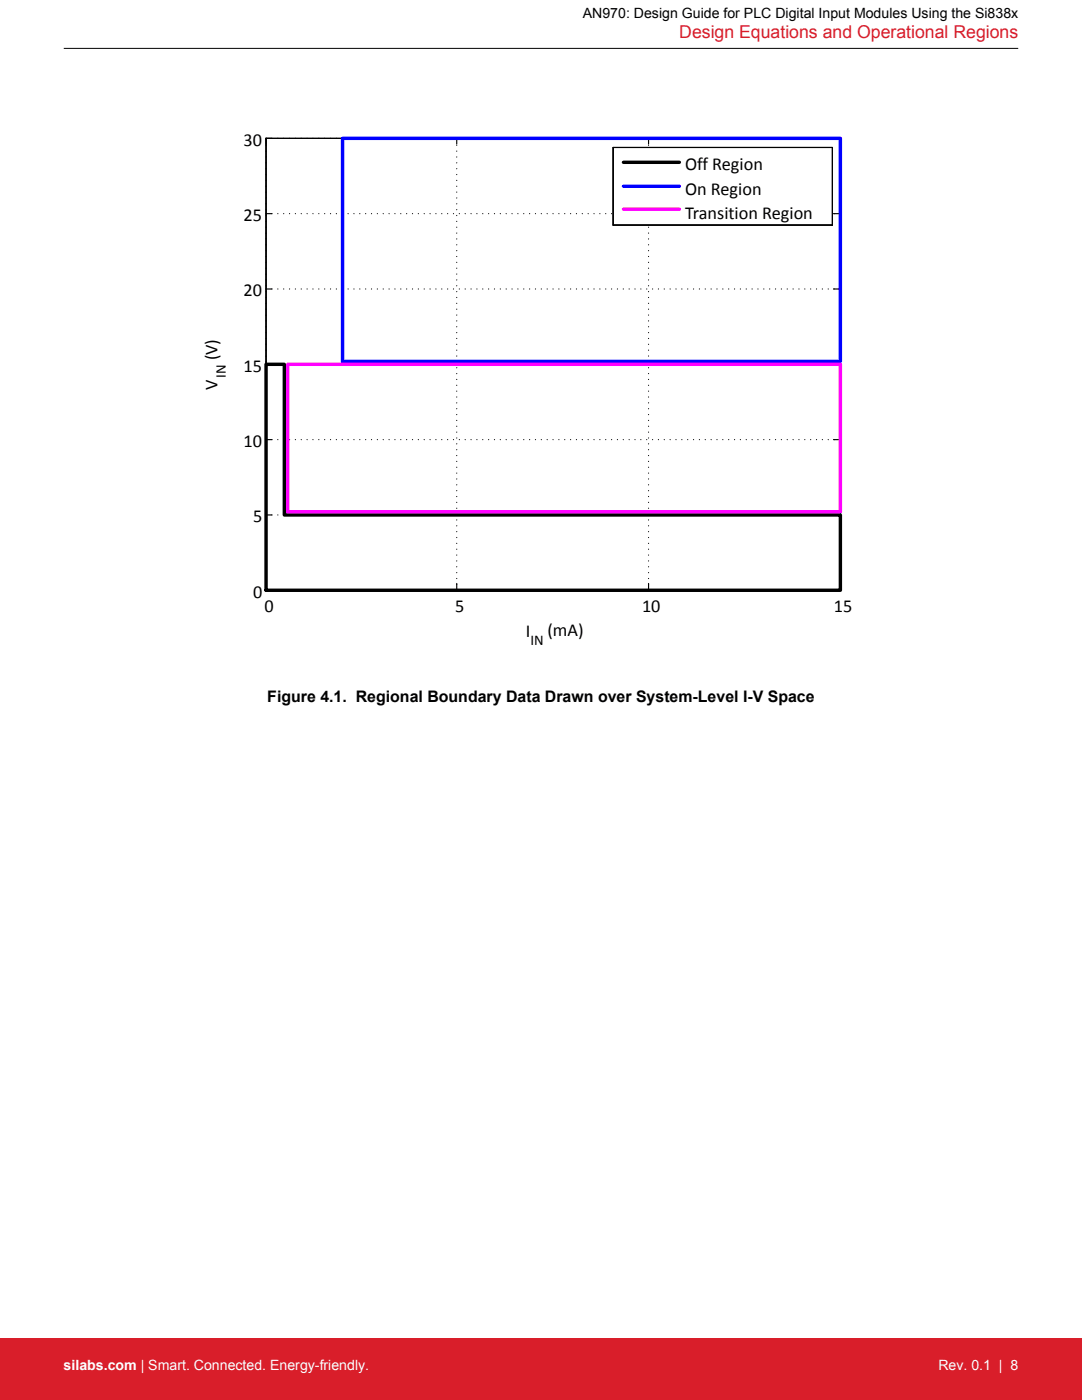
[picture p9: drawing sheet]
<svg xmlns="http://www.w3.org/2000/svg" width="216mm" height="279mm" viewBox="0 0 216 279" stroke-linecap="round" stroke-linejoin="round" font-family="sans-serif">
<defs><g id="words">
<g font-size="3.6">
<text x="48.6" y="29.1">30</text>
<text x="136.7" y="33.9">Off Region</text>
<text x="136.7" y="38.9">On Region</text>
<text x="48.6" y="44.1">25</text>
<text x="136.7" y="43.6">Transition Region</text>
<text x="48.6" y="59.1">20</text>
<text x="43.4" y="71.9" transform="rotate(-90 43.4 71.9)">(V)</text>
<text x="43.4" y="77.8" transform="rotate(-90 43.4 77.8)">V</text>
<text x="48.6" y="74.2">15</text>
<text x="48.6" y="89.2">10</text>
<text x="50.5" y="104.2">5</text>
<text x="50.5" y="119.3">0</text>
<text x="52.8" y="122.2">0</text>
<text x="90.8" y="122.2">5</text>
<text x="128.1" y="122.2">10</text>
<text x="166.4" y="122.2">15</text>
<text x="104.9" y="127.1">I</text>
<text x="109.2" y="127">(mA)</text>
</g>
<text font-size="3.5" fill="#d91e2a" x="135.5" y="7.5">Design Equations and Operational Regions</text>
<text font-size="3.2" x="53.3" y="140.1">Figure 4.1. Regional Boundary Data Drawn over System-Level I-V Space</text>
<g font-size="3">
<text x="45" y="75.5" transform="rotate(-90 45 75.5)">IN</text>
<text x="105.8" y="128.7">IN</text>
</g>
<text font-size="2.8" x="116.3" y="3.5">AN970: Design Guide for PLC Digital Input Modules Using the Si838x</text>
<g font-size="2.8" fill="#fff">
<text x="12.7" y="273.4">silabs.com | Smart. Connected. Energy-friendly.</text>
<text x="187.2" y="273.4">Rev. 0.1 | 8</text>
</g>
</g></defs>
<path d="M53.1 27.6h114.6v90.2h-114.6z" fill="none" stroke="#fff" stroke-width=".23"/>
<path d="M53.1 27.6h114.6M53.1 57.7h114.6M53.1 42.6h114.6M53.1 72.7h114.6M53.1 87.7h114.6M53.1 117.8h114.6M53.1 102.8h114.6M53.1 117.8v-90.2M91.1 117.8v-90.2M129.4 117.8v-90.2M167.7 117.8v-90.2" fill="none" stroke="#000" stroke-width=".23" stroke-dasharray="0 1.1"/>
<g fill="none" stroke="#000" stroke-width=".23">
<path d="M91.1 27.6v1.1M129.4 27.6v1.1M167.7 27.6v90.2M167.7 27.6h-114.6v90.2h114.6M53.1 57.7h1.1M53.1 42.6h1.1M166.3 57.7h1.4M166.3 42.6h1.4M53.1 72.7h1.1M166.3 72.7h1.4M53.1 87.7h1.1M166.3 87.7h1.4"/>
<path d="M53.1 102.8h1.1M91.1 116.4v1.4M129.4 116.4v1.4M166.3 102.8h1.4"/>
</g>
<path d="M53.1 72.7h3.6v30.1h111v15h-114.6z" fill="none" stroke="#000" stroke-width=".68"/>
<path d="M68.4 27.6h99.3v44.5h-99.3z" fill="none" stroke="#00f" stroke-width=".68"/>
<path d="M57.4 72.7h110.3v29.4h-110.3z" fill="none" stroke="#f0f" stroke-width=".68"/>
<path d="M122.3 29.4h43.8v15.5h-43.8z" fill-rule="evenodd" fill="#fff"/>
<path d="M122.3 29.4h43.8v15.5h-43.8z" fill="none" stroke="#fff" stroke-width=".23"/>
<path d="M122.3 29.4h43.8v15.5h-43.8z" fill="none" stroke="#000" stroke-width=".23"/>
<path d="M124.4 32.4h11.2" fill="none" stroke="#000" stroke-width=".68"/>
<path d="M124.4 37.2h11.2" fill="none" stroke="#00f" stroke-width=".68"/>
<path d="M124.4 41.7h11.2" fill="none" stroke="#f0f" stroke-width=".68"/>
<path d="M12.7 9.7h190.5" fill="none" stroke="#000" stroke-width=".2"/>
<path d="M0 267h215.9v12.4h-215.9z" fill="#d91e2a"/>
<use href="#words"/>
</svg>
